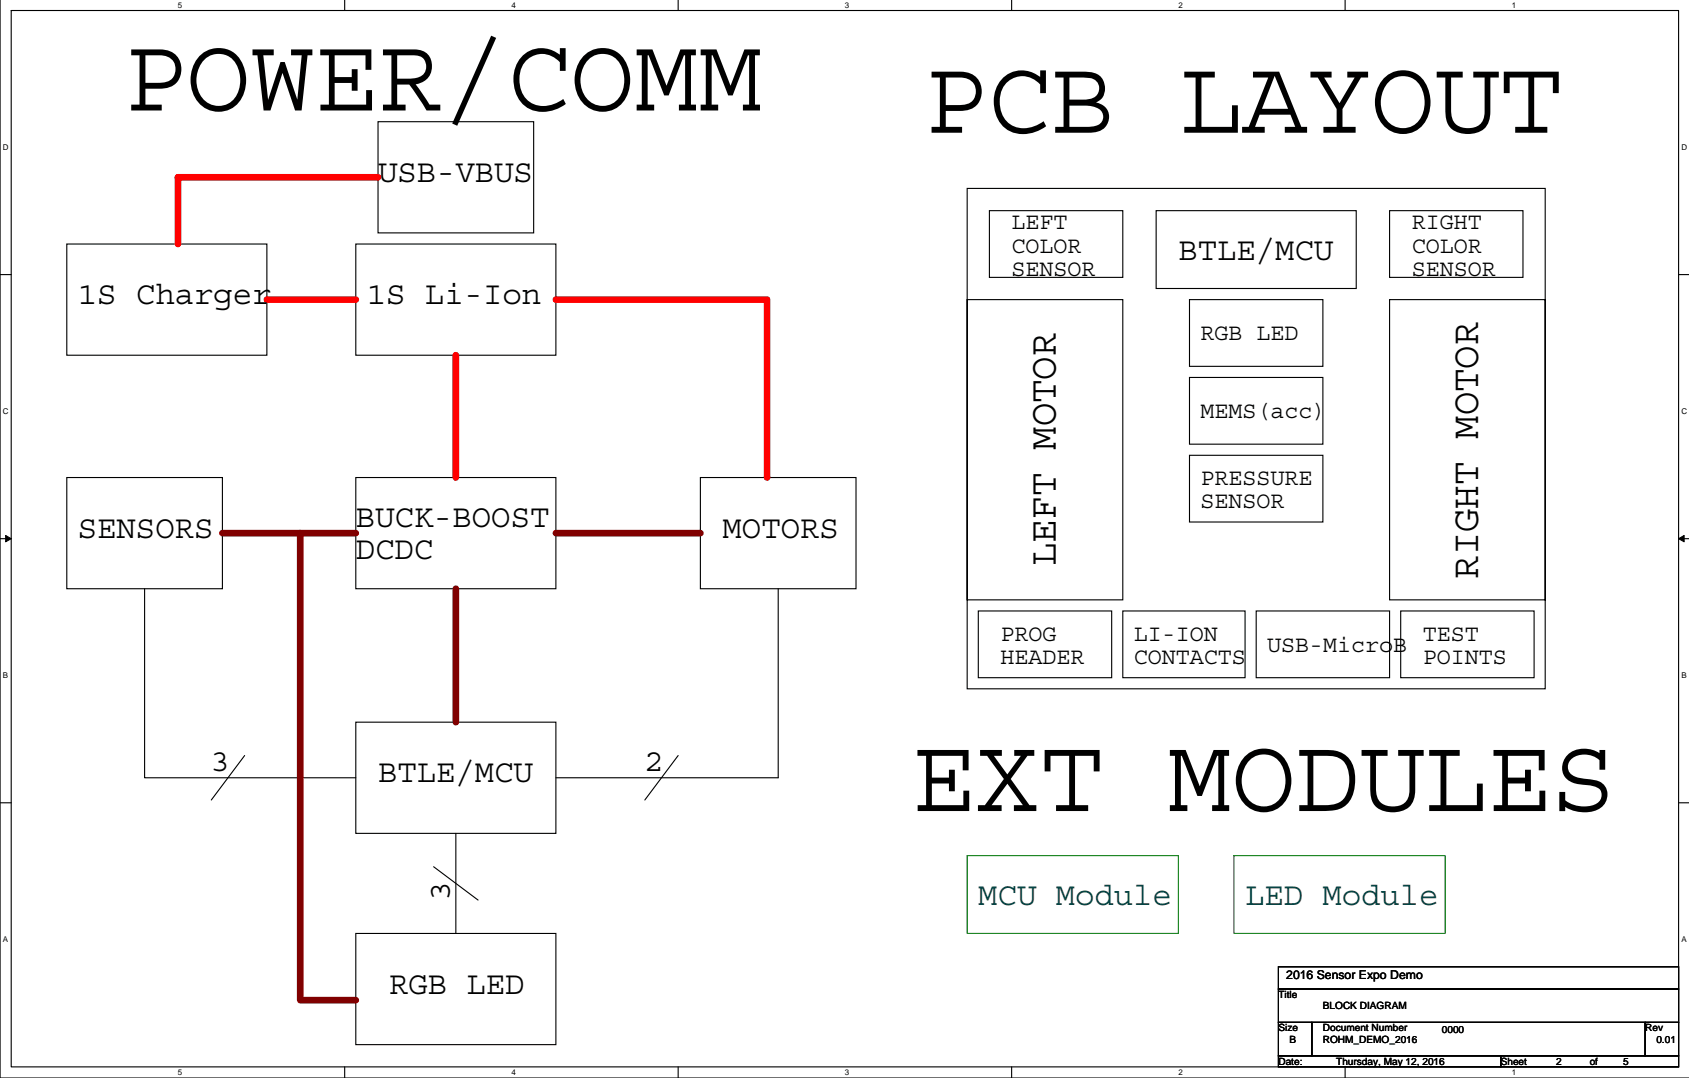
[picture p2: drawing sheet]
<svg xmlns="http://www.w3.org/2000/svg" width="386mm" height="246mm" viewBox="0 0 386 246" stroke-linecap="round" stroke-linejoin="round" font-family="sans-serif">
<defs><g id="words">
<g font-size="24.4">
<text x="28" y="25.2">POWER/COMM</text>
<text x="210.8" y="30.3">PCB LAYOUT</text>
<text x="208.3" y="185.3">EXT MODULES</text>
</g>
<g font-size="8.9">
<text x="241.3" y="129.4" transform="rotate(-90 241.3 129.4)">LEFT MOTOR</text>
<text x="337.8" y="132.2" transform="rotate(-90 337.8 132.2)">RIGHT MOTOR</text>
</g>
<g font-size="7.4">
<text x="86.4" y="41.6">USB-VBUS</text>
<text x="269.3" y="59.3">BTLE/MCU</text>
<text x="17.8" y="69.5">1S Charger</text>
<text x="83.8" y="69.5">1S Li-Ion</text>
<text x="17.8" y="122.8">SENSORS</text>
<text x="81.3" y="120.3">BUCK-BOOST</text>
<text x="165.1" y="122.8">MOTORS</text>
<text x="81.3" y="127.7">DCDC</text>
<text x="48.3" y="176.2">3</text>
<text x="86.4" y="178.7">BTLE/MCU</text>
<text x="147.3" y="176.2">2</text>
<text x="102.8" y="205.6" transform="rotate(-90 102.8 205.6)">3</text>
<text x="88.9" y="227">RGB LED</text>
</g>
<g font-size="7.4" fill="#004040">
<text x="223.5" y="206.7">MCU Module</text>
<text x="284.5" y="206.7">LED Module</text>
</g>
<g font-size="5.3">
<text x="231.2" y="52.4">LEFT</text>
<text x="322.6" y="52.4">RIGHT</text>
<text x="231.2" y="57.7">COLOR</text>
<text x="322.6" y="57.7">COLOR</text>
<text x="231.2" y="63">SENSOR</text>
<text x="322.6" y="63">SENSOR</text>
<text x="274.3" y="77.8">RGB LED</text>
<text x="274.3" y="95.6">MEMS(acc)</text>
<text x="274.3" y="110.8">PRESSURE</text>
<text x="274.3" y="116.1">SENSOR</text>
<text x="228.6" y="146.4">PROG</text>
<text x="259.1" y="146.4">LI-ION</text>
<text x="289.6" y="148.9">USB-MicroB</text>
<text x="325.1" y="146.4">TEST</text>
<text x="228.6" y="151.7">HEADER</text>
<text x="259.1" y="151.7">CONTACTS</text>
<text x="325.1" y="151.7">POINTS</text>
</g>
<text font-size="2.8" x="293.9" y="223.6">2016 Sensor Expo Demo</text>
<g font-size="2.3">
<text x="292.1" y="228">Title</text>
<text x="302.3" y="230.5">BLOCK DIAGRAM</text>
<text x="292.1" y="235.6">Size</text>
<text x="294.7" y="238.1">B</text>
<text x="302.3" y="235.6">Document Number</text>
<text x="302.3" y="238.1">ROHM_DEMO_2016</text>
<text x="329.5" y="235.8">0000</text>
<text x="375.9" y="235.6">Rev</text>
<text x="378.5" y="238.1">0.01</text>
<text x="292.1" y="243.2">Date:</text>
<text x="305.3" y="243.2">Thursday, May 12, 2016</text>
<text x="342.9" y="243.2">Sheet</text>
<text x="355.6" y="243.2">2</text>
<text x="363.2" y="243.2">of</text>
<text x="370.9" y="243.2">5</text>
</g>
<g font-size="1.8">
<text x="40.7" y="1.7">5</text>
<text x="116.9" y="1.7">4</text>
<text x="193.1" y="1.7">3</text>
<text x="269.3" y="1.7">2</text>
<text x="345.5" y="1.7">1</text>
<text x=".7" y="34.2">D</text>
<text x="384.2" y="34.2">D</text>
<text x=".7" y="94.5">C</text>
<text x="384.2" y="94.5">C</text>
<text x=".7" y="154.8">B</text>
<text x="384.2" y="154.8">B</text>
<text x=".7" y="215.2">A</text>
<text x="384.2" y="215.2">A</text>
<text x="40.7" y="245.6">5</text>
<text x="116.9" y="245.6">4</text>
<text x="193.1" y="245.6">3</text>
<text x="269.3" y="245.6">2</text>
<text x="345.5" y="245.6">1</text>
</g>
</g></defs>
<path d="M0 0v246.2h386M2.6 2.4h381v241.3h-381z" fill="none" stroke="#000" stroke-width=".25"/>
<g fill="#fff">
<path d="M40.7 .1h1v2h-1z"/>
<path d="M40.7 244h1v2h-1z"/>
</g>
<path d="M78.8 0v2.4M78.8 243.7v2.5" fill="none" stroke="#000" stroke-width=".25"/>
<g fill="#fff">
<path d="M116.9 .1h1v2h-1z"/>
<path d="M116.9 244h1v2h-1z"/>
</g>
<path d="M155 0v2.4M155 243.7v2.5" fill="none" stroke="#000" stroke-width=".25"/>
<g fill="#fff">
<path d="M193.1 .1h1v2h-1z"/>
<path d="M193.1 244h1v2h-1z"/>
</g>
<path d="M231.2 0v2.4M231.2 243.7v2.5" fill="none" stroke="#000" stroke-width=".25"/>
<g fill="#fff">
<path d="M269.3 .1h1v2h-1z"/>
<path d="M269.3 244h1v2h-1z"/>
</g>
<path d="M307.4 0v2.4M307.4 243.7v2.5" fill="none" stroke="#000" stroke-width=".25"/>
<g fill="#fff">
<path d="M345.5 .1h1v2h-1z"/>
<path d="M345.5 244h1v2h-1z"/>
<path d="M.7 32.6h1.2v2h-1.2z"/>
<path d="M384.2 32.6h1.3v2h-1.3z"/>
<path d="M.7 92.9h1.2v2h-1.2z"/>
<path d="M384.2 92.9h1.3v2h-1.3z"/>
</g>
<path d="M0 62.7h2.6M383.6 62.7h2.4" fill="none" stroke="#000" stroke-width=".25"/>
<g fill="#fff">
<path d="M.7 153.2h1.2v2h-1.2z"/>
<path d="M384.2 153.2h1.2v2h-1.2z"/>
</g>
<path d="M0 123h2.6M383.6 123h2.4" fill="none" stroke="#000" stroke-width=".25"/>
<path d="M1.3 122.3l1.3 .7-1.3 .8zM383.6 123l1.2-.7v1.5z" fill="#000" stroke="#000" stroke-width=".23"/>
<g fill="#fff">
<path d="M.7 213.5h1.2v2.1h-1.2z"/>
<path d="M384.2 213.5h1.2v2.1h-1.2z"/>
</g>
<g fill="none" stroke="#000" stroke-width=".25">
<path d="M86.4 27.8h35.5v25.4h-35.5zM15.3 55.7h45.7v25.4h-45.7zM81.3 55.7h45.7v25.4h-45.7zM221 43h132.1v114.3h-132.1zM226.1 48.1h30.5v15.3h-30.5zM264.2 48.1h45.7v17.8h-45.7zM317.5 48.1h30.5v15.3h-30.5zM221 68.4h35.6v68.6h-35.6zM271.8 68.4h30.5v15.3h-30.5zM317.5 68.4h35.6v68.6h-35.6zM271.8 86.2h30.5v15.3h-30.5zM15.3 109.1h35.5v25.4h-35.5z"/>
<path d="M81.3 109.1h45.7v25.4h-45.7zM160 109.1h35.6v25.4h-35.6zM271.8 104h30.5v15.2h-30.5zM33 134.5v43.2h48.3M177.8 134.5v43.2h-50.8M223.5 139.6h30.5v15.2h-30.5zM256.6 139.6h27.9v15.2h-27.9zM287 139.6h30.5v15.2h-30.5zM320.1 139.6h30.4v15.2h-30.4zM55.9 172.6l-7.6 10.1M81.3 165h45.7v25.4h-45.7zM155 172.6l-7.7 10.1"/>
<path d="M0 183.4h2.6M99.1 198l10.1 7.6M104.2 190.4v22.8M383.6 183.4h2.4M81.3 213.2h45.7v25.4h-45.7zM292.1 220.8h91.5v5.1h-91.5zM292.1 225.9h91.5v7.6h-91.5zM292.1 233.5h7.6v7.7h-7.6zM299.7 233.5h76.2v7.7h-76.2zM375.9 233.5h7.7v7.7h-7.7zM292.1 241.2h50.8v2.5h-50.8zM342.9 241.2h40.7v2.5h-40.7z"/>
</g>
<path d="M50.8 121.8h30.5M68.6 121.8v106.7h12.7M104.2 134.5v30.5M127 121.8h33" fill="none" stroke="#800000" stroke-width="1.5"/>
<path d="M86.4 40.5h-45.7v15.2M61 68.4h20.3M127 68.4h48.3v40.7M104.2 81.1v28" fill="none" stroke="#f00" stroke-width="1.5"/>
<path d="M221 195.4h48.3v17.8h-48.3zM282 195.4h48.2v17.8h-48.2z" fill="none" stroke="#008000" stroke-width=".25"/>
<use href="#words"/>
</svg>
